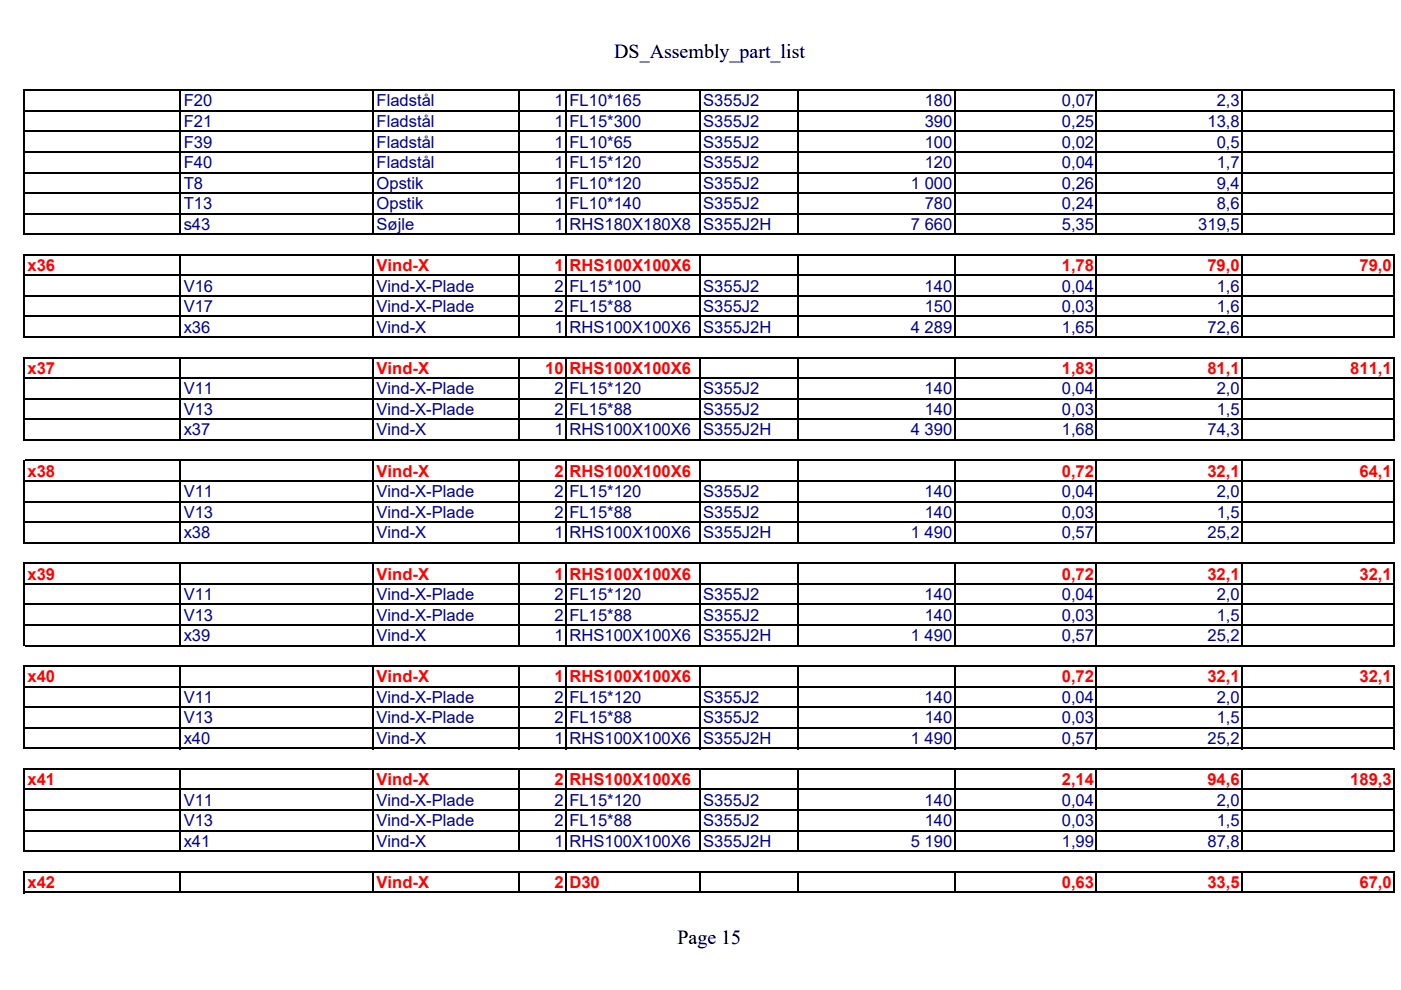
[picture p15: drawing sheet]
<svg xmlns="http://www.w3.org/2000/svg" width="297mm" height="210mm" viewBox="0 0 297 210" stroke-linecap="round" stroke-linejoin="round" font-family="sans-serif">
<defs><g id="words">
<g font-size="4.2">
<text x="130.2" y="12.3">DS_Assembly_part_list</text>
<text x="143.6" y="200.2">Page 15</text>
</g>
<g font-size="3.5" fill="#00008b">
<text x="38.9" y="22.6">F20</text>
<text x="79.8" y="22.6">Fladstål</text>
<text x="117.5" y="22.6">1 FL10*165</text>
<text x="149.1" y="22.6">S355J2</text>
<text x="196" y="22.6">180</text>
<text x="225.1" y="22.6">0,07</text>
<text x="258" y="22.6">2,3</text>
<text x="38.9" y="26.9">F21</text>
<text x="79.8" y="26.9">Fladstål</text>
<text x="117.5" y="26.9">1 FL15*300</text>
<text x="149.1" y="26.9">S355J2</text>
<text x="196" y="26.9">390</text>
<text x="225.1" y="26.9">0,25</text>
<text x="256" y="26.9">13,8</text>
<text x="38.9" y="31.3">F39</text>
<text x="38.9" y="35.6">F40</text>
<text x="79.8" y="31.3">Fladstål</text>
<text x="79.8" y="35.6">Fladstål</text>
<text x="117.5" y="31.3">1 FL10*65</text>
<text x="117.5" y="35.6">1 FL15*120</text>
<text x="149.1" y="35.6">S355J2</text>
<text x="149.1" y="31.3">S355J2</text>
<text x="196" y="35.6">120</text>
<text x="196.1" y="31.3">100</text>
<text x="225.1" y="35.6">0,04</text>
<text x="225.1" y="31.3">0,02</text>
<text x="258" y="35.6">1,7</text>
<text x="258" y="31.3">0,5</text>
<text x="38.9" y="40">T8</text>
<text x="79.8" y="40">Opstik</text>
<text x="117.5" y="40">1 FL10*120</text>
<text x="149.1" y="40">S355J2</text>
<text x="193.1" y="40">1 000</text>
<text x="225.1" y="40">0,26</text>
<text x="258" y="40">9,4</text>
<text x="38.9" y="44.4">T13</text>
<text x="79.8" y="44.4">Opstik</text>
<text x="117.5" y="44.4">1 FL10*140</text>
<text x="149.1" y="44.4">S355J2</text>
<text x="196.1" y="44.4">780</text>
<text x="225.1" y="44.4">0,24</text>
<text x="258" y="44.4">8,6</text>
<text x="38.9" y="48.7">s43</text>
<text x="79.8" y="48.7">Søjle</text>
<text x="117.5" y="48.7">1 RHS180X180X8</text>
<text x="149.1" y="48.7">S355J2H</text>
<text x="193.1" y="48.7">7 660</text>
<text x="225.1" y="48.7">5,35</text>
<text x="254" y="48.7">319,5</text>
<text x="38.9" y="61.8">V16</text>
<text x="79.8" y="61.8">Vind-X-Plade</text>
<text x="117.5" y="61.8">2 FL15*100</text>
<text x="149.1" y="61.8">S355J2</text>
<text x="196" y="61.8">140</text>
<text x="225.1" y="61.8">0,04</text>
<text x="258" y="61.8">1,6</text>
<text x="38.9" y="66.2">V17</text>
<text x="38.9" y="70.5">x36</text>
<text x="79.8" y="66.2">Vind-X-Plade</text>
<text x="79.8" y="70.5">Vind-X</text>
<text x="117.5" y="66.2">2 FL15*88</text>
<text x="117.5" y="70.5">1 RHS100X100X6</text>
<text x="149.1" y="66.2">S355J2</text>
<text x="149.1" y="70.5">S355J2H</text>
<text x="193.1" y="70.5">4 289</text>
<text x="196" y="66.2">150</text>
<text x="225.1" y="70.5">1,65</text>
<text x="225.1" y="66.2">0,03</text>
<text x="256" y="70.5">72,6</text>
<text x="258" y="66.2">1,6</text>
<text x="38.9" y="83.6">V11</text>
<text x="79.8" y="83.6">Vind-X-Plade</text>
<text x="117.5" y="83.6">2 FL15*120</text>
<text x="149.1" y="83.6">S355J2</text>
<text x="196" y="83.6">140</text>
<text x="225.1" y="83.6">0,04</text>
<text x="258" y="83.6">2,0</text>
<text x="38.9" y="88">V13</text>
<text x="79.8" y="88">Vind-X-Plade</text>
<text x="117.5" y="88">2 FL15*88</text>
<text x="149.1" y="88">S355J2</text>
<text x="196" y="88">140</text>
<text x="225.1" y="88">0,03</text>
<text x="258" y="88">1,5</text>
<text x="38.9" y="92.3">x37</text>
<text x="79.8" y="92.3">Vind-X</text>
<text x="117.5" y="92.3">1 RHS100X100X6</text>
<text x="149.1" y="92.3">S355J2H</text>
<text x="193.1" y="92.3">4 390</text>
<text x="225.1" y="92.3">1,68</text>
<text x="256" y="92.3">74,3</text>
<text x="38.9" y="105.4">V11</text>
<text x="79.8" y="105.4">Vind-X-Plade</text>
<text x="117.5" y="105.4">2 FL15*120</text>
<text x="149.1" y="105.4">S355J2</text>
<text x="196" y="105.4">140</text>
<text x="225.1" y="105.4">0,04</text>
<text x="258" y="105.4">2,0</text>
<text x="38.9" y="109.8">V13</text>
<text x="79.8" y="109.8">Vind-X-Plade</text>
<text x="117.5" y="109.8">2 FL15*88</text>
<text x="149.1" y="109.8">S355J2</text>
<text x="196" y="109.8">140</text>
<text x="225.1" y="109.8">0,03</text>
<text x="258" y="109.8">1,5</text>
<text x="38.9" y="114.1">x38</text>
<text x="79.8" y="114.1">Vind-X</text>
<text x="117.5" y="114.1">1 RHS100X100X6</text>
<text x="149.1" y="114.1">S355J2H</text>
<text x="193.1" y="114.1">1 490</text>
<text x="225.1" y="114.1">0,57</text>
<text x="256" y="114.1">25,2</text>
<text x="38.9" y="127.2">V11</text>
<text x="38.9" y="131.6">V13</text>
<text x="79.8" y="127.2">Vind-X-Plade</text>
<text x="79.8" y="131.6">Vind-X-Plade</text>
<text x="117.5" y="127.2">2 FL15*120</text>
<text x="117.5" y="131.6">2 FL15*88</text>
<text x="149.1" y="127.2">S355J2</text>
<text x="149.1" y="131.6">S355J2</text>
<text x="196" y="127.2">140</text>
<text x="196" y="131.6">140</text>
<text x="225.1" y="127.2">0,04</text>
<text x="225.1" y="131.6">0,03</text>
<text x="258" y="127.2">2,0</text>
<text x="258" y="131.6">1,5</text>
<text x="38.9" y="135.9">x39</text>
<text x="79.8" y="135.9">Vind-X</text>
<text x="117.5" y="135.9">1 RHS100X100X6</text>
<text x="149.1" y="135.9">S355J2H</text>
<text x="193.1" y="135.9">1 490</text>
<text x="225.1" y="135.9">0,57</text>
<text x="256" y="135.9">25,2</text>
<text x="38.9" y="149">V11</text>
<text x="79.8" y="149">Vind-X-Plade</text>
<text x="117.5" y="149">2 FL15*120</text>
<text x="149.1" y="149">S355J2</text>
<text x="196" y="149">140</text>
<text x="225.1" y="149">0,04</text>
<text x="258" y="149">2,0</text>
<text x="38.9" y="153.4">V13</text>
<text x="79.8" y="153.4">Vind-X-Plade</text>
<text x="117.5" y="153.4">2 FL15*88</text>
<text x="149.1" y="153.4">S355J2</text>
<text x="196" y="153.4">140</text>
<text x="225.1" y="153.4">0,03</text>
<text x="258" y="153.4">1,5</text>
<text x="38.9" y="157.7">x40</text>
<text x="79.8" y="157.7">Vind-X</text>
<text x="117.5" y="157.7">1 RHS100X100X6</text>
<text x="149.1" y="157.7">S355J2H</text>
<text x="193.1" y="157.7">1 490</text>
<text x="225.1" y="157.7">0,57</text>
<text x="256" y="157.7">25,2</text>
<text x="38.9" y="170.8">V11</text>
<text x="79.8" y="170.8">Vind-X-Plade</text>
<text x="117.5" y="170.8">2 FL15*120</text>
<text x="149.1" y="170.8">S355J2</text>
<text x="196" y="170.8">140</text>
<text x="225.1" y="170.8">0,04</text>
<text x="258" y="170.8">2,0</text>
<text x="38.9" y="175.2">V13</text>
<text x="38.9" y="179.5">x41</text>
<text x="79.8" y="175.2">Vind-X-Plade</text>
<text x="79.8" y="179.5">Vind-X</text>
<text x="117.5" y="175.2">2 FL15*88</text>
<text x="117.5" y="179.5">1 RHS100X100X6</text>
<text x="149.1" y="175.2">S355J2</text>
<text x="149.1" y="179.5">S355J2H</text>
<text x="193.1" y="179.5">5 190</text>
<text x="196" y="175.2">140</text>
<text x="225.1" y="179.5">1,99</text>
<text x="225.1" y="175.2">0,03</text>
<text x="256" y="179.5">87,8</text>
<text x="258" y="175.2">1,5</text>
</g>
<g font-size="3.5" fill="#f00">
<text x="5.8" y="57.5">x36</text>
<text x="79.8" y="57.5">Vind-X</text>
<text x="117.5" y="57.5">1</text>
<text x="120.7" y="57.5">RHS100X100X6</text>
<text x="225.1" y="57.5">1,78</text>
<text x="256" y="57.5">79,0</text>
<text x="288.2" y="57.5">79,0</text>
<text x="5.8" y="79.3">x37</text>
<text x="79.8" y="79.3">Vind-X</text>
<text x="115.6" y="79.3">10</text>
<text x="120.7" y="79.3">RHS100X100X6</text>
<text x="225.1" y="79.3">1,83</text>
<text x="256" y="79.3">81,1</text>
<text x="286.3" y="79.3">811,1</text>
<text x="5.8" y="101.1">x38</text>
<text x="79.8" y="101.1">Vind-X</text>
<text x="117.5" y="101.1">2</text>
<text x="120.7" y="101.1">RHS100X100X6</text>
<text x="225.1" y="101.1">0,72</text>
<text x="256" y="101.1">32,1</text>
<text x="288.2" y="101.1">64,1</text>
<text x="5.8" y="122.9">x39</text>
<text x="79.8" y="122.9">Vind-X</text>
<text x="117.5" y="122.9">1</text>
<text x="120.7" y="122.9">RHS100X100X6</text>
<text x="225.1" y="122.9">0,72</text>
<text x="256" y="122.9">32,1</text>
<text x="288.2" y="122.9">32,1</text>
<text x="5.8" y="144.7">x40</text>
<text x="79.8" y="144.7">Vind-X</text>
<text x="117.5" y="144.7">1</text>
<text x="120.7" y="144.7">RHS100X100X6</text>
<text x="225.1" y="144.7">0,72</text>
<text x="256" y="144.7">32,1</text>
<text x="288.2" y="144.7">32,1</text>
<text x="5.8" y="166.5">x41</text>
<text x="79.8" y="166.5">Vind-X</text>
<text x="117.5" y="166.5">2</text>
<text x="120.7" y="166.5">RHS100X100X6</text>
<text x="225.1" y="166.5">2,14</text>
<text x="256" y="166.5">94,6</text>
<text x="286.3" y="166.5">189,3</text>
<text x="5.8" y="188.3">x42</text>
<text x="79.8" y="188.3">Vind-X</text>
<text x="117.5" y="188.3">2</text>
<text x="120.7" y="188.3">D30</text>
<text x="225.1" y="188.3">0,63</text>
<text x="256" y="188.3">33,5</text>
<text x="288.2" y="188.3">67,0</text>
</g>
</g></defs>
<g fill="none" stroke="#000" stroke-width=".34">
<path d="M5.2 19v30.8M5.3 19.1h290.4M38.3 19.3v30.5M79.2 19.3v30.5M110 19.3v30.5M120.1 19.3v30.5M148.4 19.3v30.5M169.3 19.3v30.5M202.4 19.3v30.5M232.5 19.3v30.5M263.3 19.3v30.5M295.6 19.3v30.5"/>
<path d="M5.3 23.5h290.4M5.3 27.9h290.4M5.3 32.2h290.4M5.3 36.6h290.4M5.2 53.8v17.8M5.3 40.9h290.4M5.3 45.3h290.4M5.3 49.7h290.4M5.3 54h290.4M5.3 58.4h290.4M38.3 54.2v17.4M79.2 54.2v17.4"/>
<path d="M110 54.2v17.4M120.1 54.2v17.4M148.4 54.2v17.4M169.3 54.2v17.4M202.4 54.2v17.4M232.5 54.2v17.4M263.3 54.2v17.4M295.6 54.2v17.4M5.2 75.6v17.8M5.3 62.7h290.4M5.3 67.1h290.4M5.3 71.5h290.4"/>
<path d="M5.3 75.8h290.4M38.3 76v17.4M79.2 76v17.4M110 76v17.4M120.1 76v17.4M148.4 76v17.4M169.3 76v17.4M202.4 76v17.4M232.5 76v17.4M263.3 76v17.4M295.6 76v17.4M5.2 97.5v17.7"/>
<path d="M5.3 80.2h290.4M5.3 84.5h290.4M5.3 88.9h290.4M5.3 93.3h290.4M5.3 97.6h290.4M38.3 97.8v17.4M79.2 97.8v17.4M110 97.8v17.4M120.1 97.8v17.4M148.4 97.8v17.4M169.3 97.8v17.4M202.4 97.8v17.4"/>
<path d="M232.5 97.8v17.4M263.3 97.8v17.4M295.6 97.8v17.4M5.2 119.3v17.7M5.3 102h290.4M5.3 106.3h290.4M5.3 110.7h290.4M5.3 115.1h290.4M5.3 119.4h290.4M38.3 119.6v17.4M79.2 119.6v17.4M110 119.6v17.4"/>
<path d="M120.1 119.6v17.4M148.4 119.6v17.4M169.3 119.6v17.4M202.4 119.6v17.4M232.5 119.6v17.4M263.3 119.6v17.4M295.6 119.6v17.4M5.3 123.8h290.4M5.3 128.1h290.4M5.3 132.5h290.4M5.3 136.9h290.4M5.2 141.1v17.7"/>
<path d="M5.3 141.2h290.4M5.3 145.6h290.4M5.3 149.9h290.4M5.3 154.3h290.4M5.3 158.7h290.4M38.3 141.4v17.4M79.2 141.4v17.4M110 141.4v17.4M120.1 141.4v17.4M148.4 141.4v17.4M169.3 141.4v17.4M202.4 141.4v17.4"/>
<path d="M232.5 141.4v17.4M263.3 141.4v17.4M295.6 141.4v17.4M5.2 162.9v17.7M5.3 163h290.4M5.3 167.4h290.4M5.3 171.7h290.4M5.3 176.1h290.4M38.3 163.2v17.4M79.2 163.2v17.4M110 163.2v17.4M120.1 163.2v17.4"/>
<path d="M148.4 163.2v17.4M169.3 163.2v17.4M202.4 163.2v17.4M232.5 163.2v17.4M263.3 163.2v17.4M295.6 163.2v17.4M5.2 184.7v4.7M5.3 180.5h290.4M5.3 184.8h290.4M5.3 189.2h290.4M38.3 185v4.4M79.2 185v4.4"/>
<path d="M110 185v4.4M120.1 185v4.4M148.4 185v4.4M169.3 185v4.4M202.4 185v4.4M232.5 185v4.4M263.3 185v4.4M295.6 185v4.4"/>
</g>
<use href="#words"/>
</svg>
